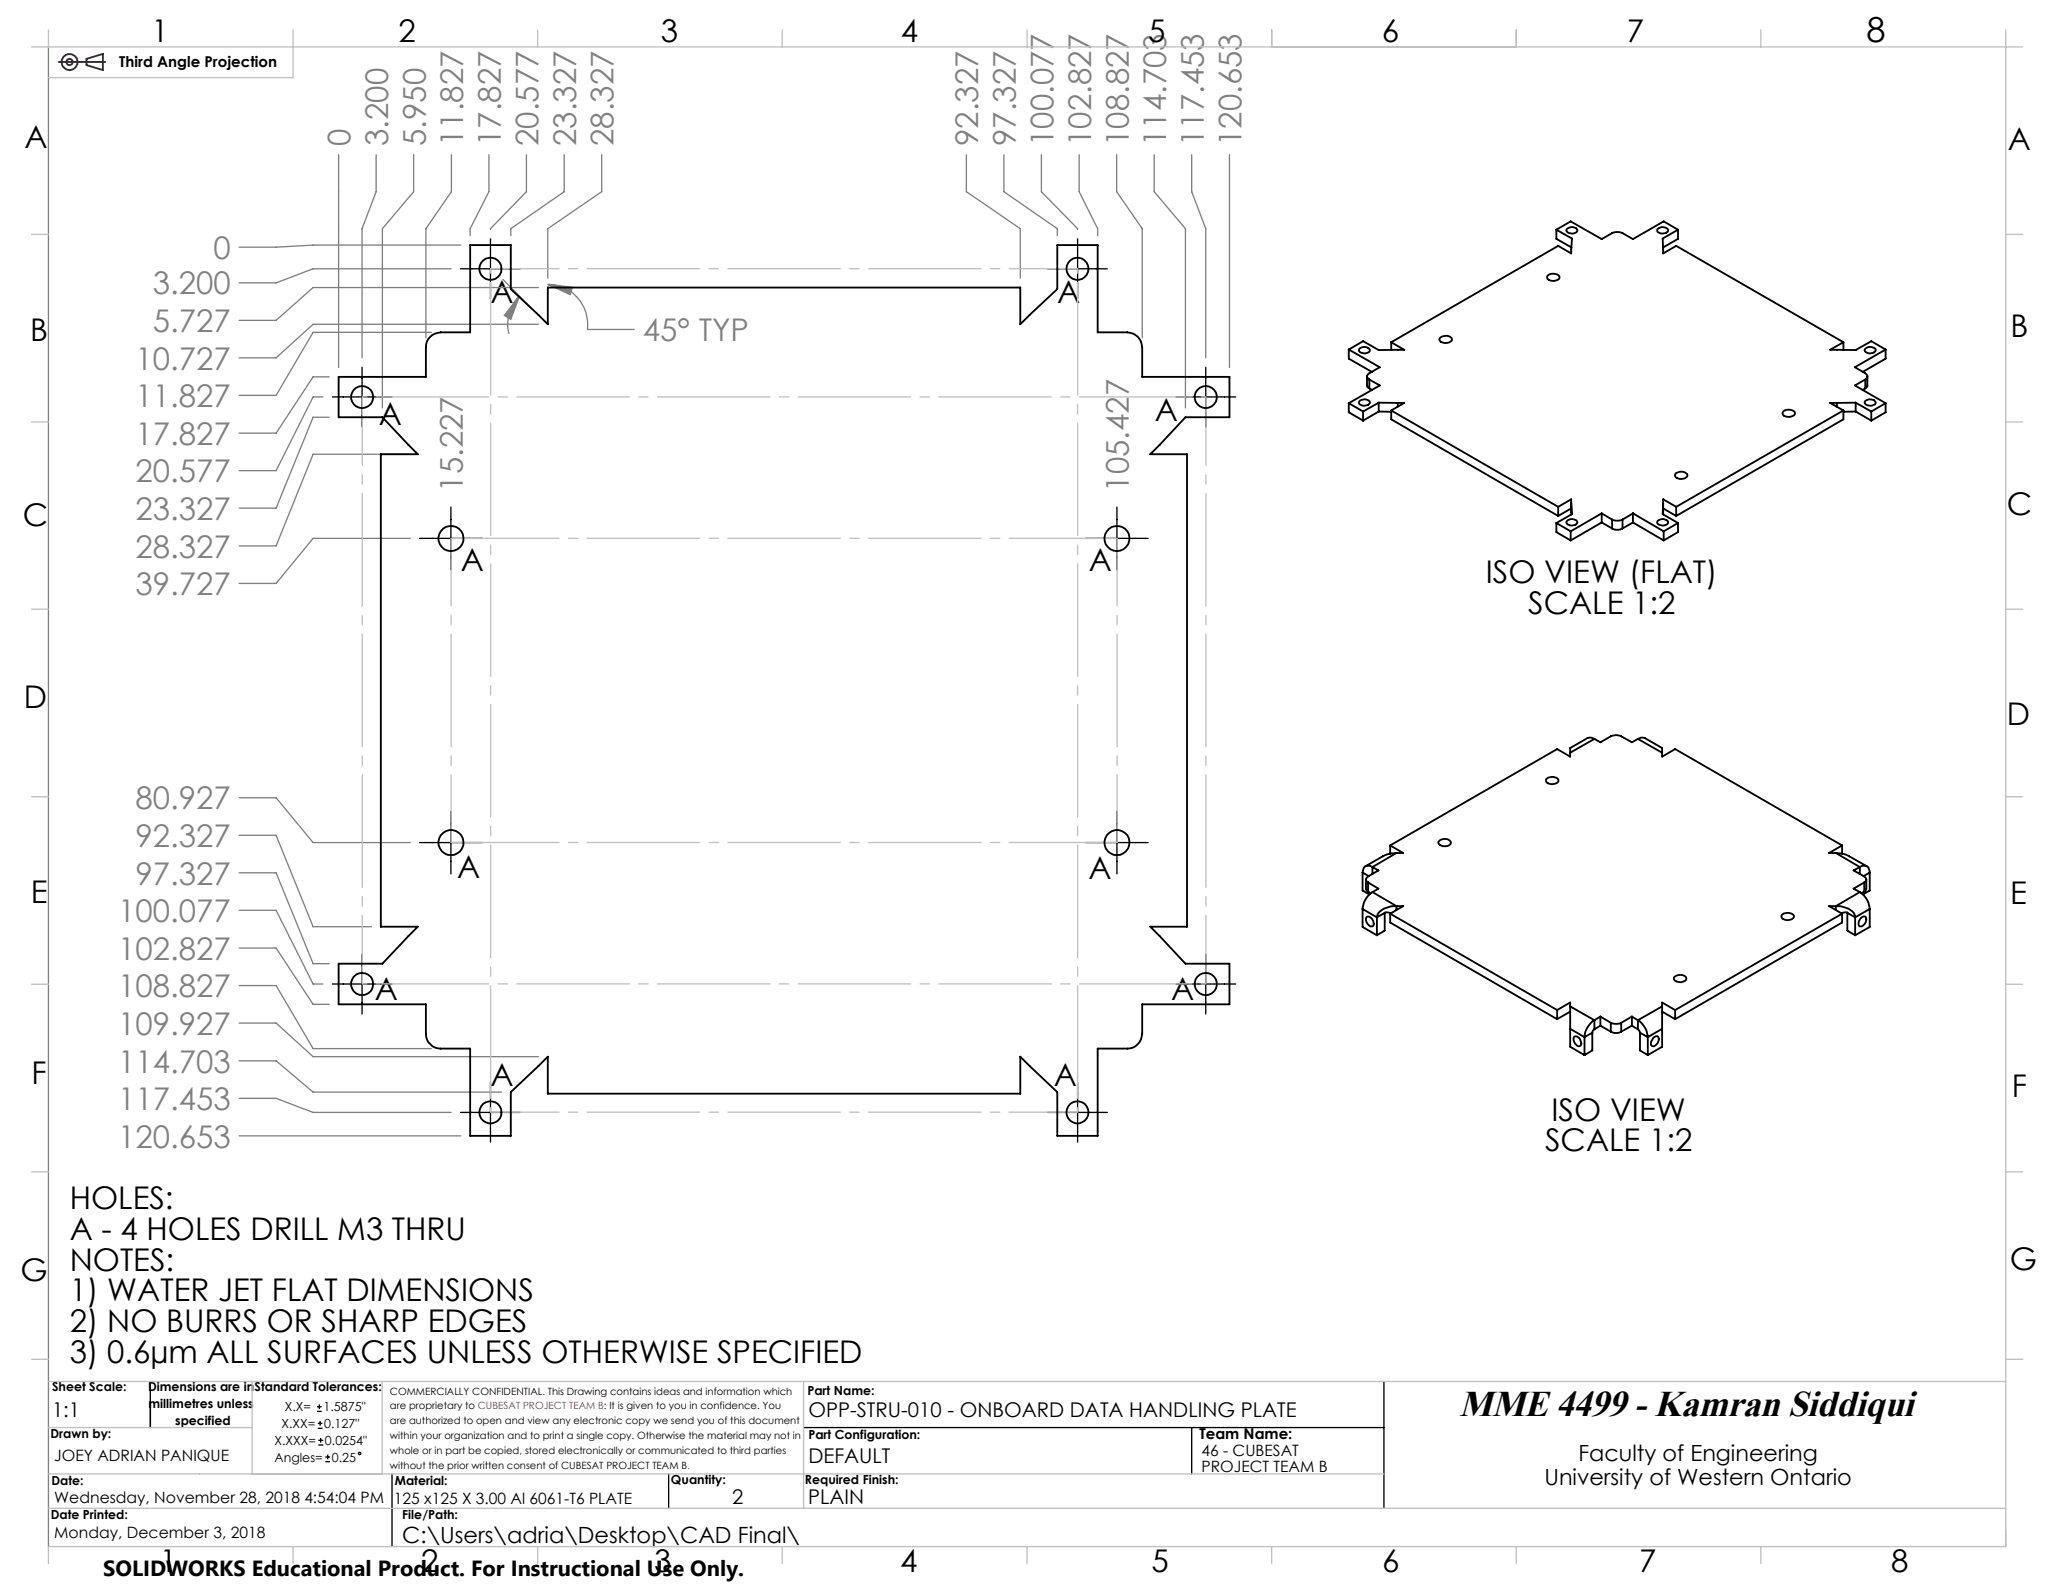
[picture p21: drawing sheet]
<svg xmlns="http://www.w3.org/2000/svg" width="279mm" height="216mm" viewBox="0 0 279 216" stroke-linecap="round" stroke-linejoin="round" font-family="sans-serif">
<defs><g id="words">
<text font-size="5" x="197.6" y="191.8">MME 4499 - Kamran Siddiqui</text>
<text font-size="4.7" x="252.8" y="5.7">8</text>
<g font-size="4.2">
<text x="20.5" y="5.7">1</text>
<text x="54" y="5.7">2</text>
<text x="89.5" y="5.7">3</text>
<text x="122" y="5.7">4</text>
<text x="155.5" y="5.7">5</text>
<text x="187.1" y="5.7">6</text>
<text x="220.3" y="5.7">7</text>
<text x="3.3" y="20.1">A</text>
<text x="271.9" y="20.4">A</text>
<text x="66.4" y="41.1">A</text>
<text x="143.2" y="41">A</text>
<text x="4.1" y="46.2">B</text>
<text x="272.3" y="45.7">B</text>
<text x="51.3" y="57.6">A</text>
<text x="156.4" y="57.1">A</text>
<text x="3.1" y="71.2">C</text>
<text x="271.8" y="69.8">C</text>
<text x="62.4" y="77.3">A</text>
<text x="147.5" y="77.3">A</text>
<text x="201.2" y="78.9">ISO VIEW (FLAT)</text>
<text x="207" y="83.1">SCALE 1:2</text>
<text x="3.2" y="95.9">D</text>
<text x="271.8" y="98.2">D</text>
<text x="61.9" y="118.9">A</text>
<text x="147.4" y="119.1">A</text>
<text x="4.2" y="122.3">E</text>
<text x="272.2" y="122.5">E</text>
<text x="50.8" y="135.4">A</text>
<text x="158.6" y="135.4">A</text>
<text x="4.3" y="146.8">F</text>
<text x="66.4" y="147.1">A</text>
<text x="142.7" y="147.1">A</text>
<text x="272.5" y="148.5">F</text>
<text x="209.3" y="156">SCALE 1:2</text>
<text x="210.1" y="151.8">ISO VIEW</text>
<text x="9.4" y="163.7">HOLES:</text>
<text x="9.4" y="167.9">A - 4 HOLES DRILL M3 THRU</text>
<text x="2.8" y="173.5">G</text>
<text x="9.4" y="172.1">NOTES:</text>
<text x="272.2" y="172">G</text>
<text x="9.4" y="176.3">1) WATER JET FLAT DIMENSIONS</text>
<text x="9.4" y="180.4">2) NO BURRS OR SHARP EDGES</text>
<text x="9.4" y="184.6">3) 0.6µm ALL SURFACES UNLESS OTHERWISE SPECIFIED</text>
<text x="21.6" y="212.9">1</text>
<text x="57.1" y="212.9">2</text>
<text x="88.6" y="212.9">3</text>
<text x="121.9" y="212.9">4</text>
<text x="155.9" y="212.9">5</text>
<text x="187.2" y="212.9">6</text>
<text x="222" y="212.9">7</text>
<text x="256.1" y="212.9">8</text>
</g>
<g font-size="4.2" fill="#808080">
<text x="47.5" y="19.8" transform="rotate(-90 47.5 19.8)">0</text>
<text x="52.6" y="19.8" transform="rotate(-90 52.6 19.8)">3.200</text>
<text x="57.7" y="19.8" transform="rotate(-90 57.7 19.8)">5.950</text>
<text x="62.7" y="19.8" transform="rotate(-90 62.7 19.8)">11.827</text>
<text x="67.8" y="19.8" transform="rotate(-90 67.8 19.8)">17.827</text>
<text x="72.9" y="19.8" transform="rotate(-90 72.9 19.8)">20.577</text>
<text x="78" y="19.8" transform="rotate(-90 78 19.8)">23.327</text>
<text x="83.1" y="19.8" transform="rotate(-90 83.1 19.8)">28.327</text>
<text x="132.5" y="19.8" transform="rotate(-90 132.5 19.8)">92.327</text>
<text x="137.6" y="19.8" transform="rotate(-90 137.6 19.8)">97.327</text>
<text x="142.7" y="19.8" transform="rotate(-90 142.7 19.8)">100.077</text>
<text x="147.8" y="19.8" transform="rotate(-90 147.8 19.8)">102.827</text>
<text x="152.9" y="19.8" transform="rotate(-90 152.9 19.8)">108.827</text>
<text x="158" y="19.8" transform="rotate(-90 158 19.8)">114.703</text>
<text x="163" y="19.8" transform="rotate(-90 163 19.8)">117.453</text>
<text x="168.1" y="19.8" transform="rotate(-90 168.1 19.8)">120.653</text>
<text x="28.9" y="35.1">0</text>
<text x="20.7" y="39.9">3.200</text>
<text x="20.7" y="45">5.727</text>
<text x="87.1" y="46.2">45° TYP</text>
<text x="18.3" y="50.1">10.727</text>
<text x="18.3" y="55.2">11.827</text>
<text x="18.3" y="60.2">17.827</text>
<text x="18.3" y="65.3">20.577</text>
<text x="18.3" y="70.4">23.327</text>
<text x="62.7" y="66.6" transform="rotate(-90 62.7 66.6)">15.227</text>
<text x="152.9" y="66.6" transform="rotate(-90 152.9 66.6)">105.427</text>
<text x="18.3" y="75.5">28.327</text>
<text x="18.3" y="80.6">39.727</text>
<text x="18.3" y="109.6">80.927</text>
<text x="18.3" y="114.7">92.327</text>
<text x="18.3" y="119.8">97.327</text>
<text x="16" y="124.9">100.077</text>
<text x="16" y="130">102.827</text>
<text x="16" y="135.1">108.827</text>
<text x="16" y="140.2">109.927</text>
<text x="16" y="145.3">114.703</text>
<text x="16" y="150.4">117.453</text>
<text x="16" y="155.5">120.653</text>
</g>
<g font-size="3">
<text x="213.8" y="197.8">Faculty of Engineering</text>
<text x="209.2" y="201.1">University of Western Ontario</text>
<text x="54.5" y="209">C:\Users\adria\Desktop\CAD Final\</text>
<text x="14" y="213.5">SOLIDWORKS Educational Product. For Instructional Use Only.</text>
</g>
<g font-size="2.8">
<text x="7" y="192">1:1</text>
<text x="109.5" y="192">OPP-STRU-010 - ONBOARD DATA HANDLING PLATE</text>
<text x="109.5" y="198.2">DEFAULT</text>
</g>
<g font-size="2.7">
<text x="99.1" y="203.8">2</text>
<text x="109.5" y="203.8">PLAIN</text>
</g>
<g font-size="2.1">
<text x="7.4" y="197.8">JOEY ADRIAN PANIQUE</text>
<text x="162.7" y="197.3">46 - CUBESAT</text>
<text x="7.4" y="203.5">Wednesday, November 28, 2018 4:54:04 PM</text>
<text x="53.4" y="203.8">125 x125 X 3.00 Al 6061-T6 PLATE</text>
<text x="162.7" y="199.4">PROJECT TEAM B</text>
<text x="7.4" y="208.4">Monday, December 3, 2018</text>
</g>
<g font-size="2">
<text x="16.2" y="9">Third Angle Projection</text>
<text x="162.5" y="194.9">Team Name:</text>
</g>
<g font-size="1.7">
<text x="7" y="188.5">Sheet Scale:</text>
<text x="20.1" y="188.5">Dimensions are in</text>
<text x="20.1" y="190.7">millimetres unless</text>
<text x="34.5" y="188.5">Standard Tolerances:</text>
<text x="38.6" y="191.2">X.X=</text>
<text x="43.8" y="191.2">1.5875&quot;</text>
<text x="109.3" y="188.9">Part Name:</text>
<text x="6.8" y="194.8">Drawn by:</text>
<text x="23.7" y="193">specified</text>
<text x="37.2" y="195.7">X.XXX=</text>
<text x="37.2" y="198">Angles=</text>
<text x="38.1" y="193.4">X.XX=</text>
<text x="43.9" y="193.4">0.127&quot;</text>
<text x="44" y="195.7">0.0254&quot;</text>
<text x="44.9" y="198">0.25</text>
<text x="109.5" y="194.9">Part Configuration:</text>
<text x="7" y="201.2">Date:</text>
<text x="53.5" y="201.1">Material:</text>
<text x="90.9" y="201">Quantity:</text>
<text x="109" y="201">Required Finish:</text>
<text x="6.9" y="205.7">Date Printed:</text>
<text x="54.5" y="205.7">File/Path:</text>
</g>
<g font-size="1.4">
<text x="52.8" y="188.9">COMMERCIALLY CONFIDENTIAL. This Drawing contains ideas and information which</text>
<text x="52.8" y="190.9">are proprietary to CUBESAT PROJECT TEAM B: It is given to you in confidence. You</text>
<text x="52.8" y="192.9">are authorized to open and view any electronic copy we send you of this document</text>
<text x="52.8" y="194.9">within your organization and to print a single copy. Otherwise the material may not in</text>
<text x="52.8" y="196.9">whole or in part be copied, stored electronically or communicated to third parties</text>
<text x="52.8" y="199">without the prior written consent of CUBESAT PROJECT TEAM B.</text>
</g>
</g></defs>
<g fill="none" stroke="#000" stroke-width=".18">
<path d="M62.4 36.4h8M66.4 32.3v8.1M141.9 36.4h8.1M145.9 32.3v8.1M45 53.8h8.1M49 49.7v8.1M159.3 53.8h8.1M163.3 49.7v8.1M56.8 72.9h8.5M61.1 68.7v8.5M147 72.9h8.5M151.3 68.7v8.5"/>
<path d="M56.8 114.1h8.5M61.1 109.9v8.5M147 114.1h8.5M151.3 109.9v8.5M45 133.3h8.1M49 129.3v8M159.3 133.3h8.1M163.3 129.3v8M62.4 150.7h8M66.4 146.6v8.1M141.9 150.7h8.1M145.9 146.6v8.1"/>
<path d="M20.4 187.1v6.3M42.9 191.2h.7M42.9 190.5h.7M43 193.5h.7M43 192.8h.7M43.1 195.7h.7M43.1 195.1h.7M43.3 190.2v.7M43.4 192.5v.6M43.4 194.8v.6M44.1 198h.6M44.1 197.3h.6"/>
<path d="M44.4 197v.7M53.1 199.6v9.9M90.6 199.6v4.7M108.8 193.4h78.6M161.4 193.4v6.2M187.4 187.1v17.2"/>
<circle cx="48.7" cy="196.9" r=".16"/>
</g>
<g fill="none" stroke="#400040" stroke-width=".25">
<path d="M7.9 8.4h6.4M11.7 8l2.2-.7v2.2l-2.2-.7z"/>
<circle cx="9.4" cy="8.4" r=".41"/>
<circle cx="9.4" cy="8.4" r="1.08"/>
</g>
<g fill="none" stroke="#808080" stroke-width=".18">
<path d="M6.6 6.4v203.1M45.9 21v28.8M50.9 21v5l-1.9 5v17.5M56 21v5l-4.2 5v24.2M61.1 36.4h-18.7l-5 1.9h-5M61.1 21v5l-3.4 5v14.8M62.4 33.2h-20l-5 .3h-5M66.2 21v5l-2.5 5v.9M68.1 37.9l3.9 3.9M71.3 21v5l-4.9 5v.1M72.9 38.9h-30.5l-5 4.5h-5M74.2 38.5l3.3 .4-.3 1z"/>
<path d="M74.2 38.5a5.4 5.4 0 0 1 5.4 6.1h6.3M76.4 21v5l-7.2 5v.9M81.5 21v5l-7.3 5v6.7M130.9 21v5l7.3 5v6.7M136 21v5l7.2 5v.9M141 21v5l4.9 5v.1M146.2 21v5l2.5 5v.9M151.2 21v5l3.5 5v14.8M156.3 21v5l4.2 5v24.2M161.4 21v5l1.9 5v17.5M166.5 21v28.8M43.7 53.8h-1.3l-5 9.9h-5"/>
<path d="M44.6 51h-2.2l-5 7.7h-5M44.6 56.5h-2.2l-5 12.3h-5M58.4 45h-16l-5 8.6h-5M70.3 40.1l-1.1 3.2-.9-.6zM70.3 40.1a5.4 5.4 0 0 0-1.4 5.1M72.9 43.9h-30.5l-5 4.6h-5M55.3 61.5h-12.9l-5 12.4h-5M55.6 72.9h-13.2l-5 6.1h-5M32.4 108.1h5l5 6h13.2M32.4 113.1h5l5 12.4h7.9M32.4 118.2h5l5 12.3h2.2M32.4 123.3h5l5 10h1.3"/>
<path d="M32.4 128.4h5l5 7.6h2.2M32.4 133.5h5l5 8.5h16M32.4 138.6h5l5 4.5h30.5M32.4 143.7h5l5 4.2h25.5M32.4 148.8h5l5 1.9h18.7M32.4 153.8h30"/>
</g>
<path d="M20.4 193.4v-3.6" fill="none" stroke="#000" stroke-width=".18" stroke-dasharray="15.2 1.3 1.3 1.3"/>
<path d="M145.9 36.4h-79.5M163.3 53.8v79.5M49.1 133.3v-79.5M66.4 150.6h79.5" fill="none" stroke="#c0c0c0" stroke-width=".18" stroke-dasharray="15.2 1.3 1.3 1.3" stroke-dashoffset="6"/>
<path d="M66.4 36.4v114.2M49.1 53.8h114.2M163.3 133.3h-114.2M145.9 150.6v-114.2" fill="none" stroke="#c0c0c0" stroke-width=".18" stroke-dasharray="15.2 1.3 1.3 1.3" stroke-dashoffset="-1.9"/>
<path d="M61.1 72.9h90.2M151.3 114.1h-90.2" fill="none" stroke="#c0c0c0" stroke-width=".18" stroke-dasharray="15.2 1.3 1.3 1.3" stroke-dashoffset=".6"/>
<path d="M151.3 72.9v41.2M61.1 114.1v-41.2" fill="none" stroke="#c0c0c0" stroke-width=".18" stroke-dasharray="15.2 1.3 1.3 1.3" stroke-dashoffset="6.1"/>
<g fill="none" stroke="#c0c0c0" stroke-width=".18">
<path d="M4.3 6.3h269.6M6.6 4.1v2.2M39.7 4.1v6.4h-33.1M72.8 4.1v2.2M105.9 4.1v2.2M139.1 4.1v2.2M172.2 4.1v2.2M205.4 4.1v2.2M238.5 4.1v2.2M271.6 4.1v205.4h-265v2.3M4.3 31.7h2.3M271.6 31.7h2.3"/>
<path d="M4.3 57.1h2.3M271.6 57.1h2.3M4.3 82.5h2.3M271.6 82.5h2.3M4.3 107.9h2.3M271.6 107.9h2.3M4.3 133.3h2.3M271.6 133.3h2.3M4.3 158.7h2.3M271.6 158.7h2.3M4.3 184.1h2.3M6.6 187.1h265"/>
<path d="M6.6 199.6h180.8M6.6 193.4h27.5M34.1 187.1v12.5M51.8 187.1v12.5M108.8 187.1v17.2M271.6 184.1h2.3M6.6 204.3h265M39.7 209.5v2.3M72.8 209.5v2.3M105.9 209.5v2.3M139.1 209.5v2.3M172.2 209.5v2.3"/>
<path d="M205.4 209.5v2.3M238.5 209.5v2.3"/>
</g>
<path d="M74.2 38.5l3.3 .4-.3 1zM70.3 40.1l-1.1 3.2-.9-.6z" fill="#808080"/>
<g fill="none" stroke="#000" stroke-width=".25">
<path d="M63.7 33.2h5.5v6l5 4.7v-5h64v5l5-4.7v-6h5.5v11.8h4a2.05 2.05 0 0 1 2 2v4h11.8v5.5h-6l-4.7 5h5v64h-5l4.7 5h6v5.5h-11.8v4a2.05 2.05 0 0 1-2 2h-4v11.8h-5.5v-5.9l-5-4.8v5h-64v-5l-5 4.8v5.9h-5.5v-11.8h-4a2.05 2.05 0 0 1-2-2v-4h-11.8v-5.5h5.9l4.8-5h-5v-64h5l-4.8-5h-5.9v-5.5h11.8v-4a2.05 2.05 0 0 1 2-2h4zM209.7 37.3a1.12 1.12 0 0 1 1.5 .2 .75 .75 0 0 1-1.1 .5 .47 .47 0 0 1-.5-.2 .47 .47 0 0 1 .1-.5zM210.8 31.1l1.9-1.1 4.2 2.4 1.4-.8a1.83 1.83 0 0 1 1.4 0l1.5 .8 4.1-2.4 2 1.1M210.8 31.1l2.1 1.2-.1 2-1.8-1-22.6 13.1M210.8 31.1v1.2l2 1.2M212.2 31a.88 .88 0 0 1 1.4 .2 .87 .87 0 0 1-1.5 0zM224.5 31a.92 .92 0 0 1 1.4 .2 .88 .88 0 0 1-1.3 .3 .31 .31 0 0 1-.1-.5zM227.3 31.1l-2.1 1.2v2l1.8-1 22.7 13.1M227.3 31.1v1.2l-2.1 1.2M182.7 47.3l4.2 2.4-1.4 .9a.44 .44 0 0 0-.4 .4 .44 .44 0 0 0 .4 .4M182.7 54.6l1.9 1.1M182.7 47.3v1.3l3.1 1.8"/>
<path d="M182.7 54.6v1.2l1.9 1.2M184.1 47.3a.88 .88 0 0 1 1.4 .1 .84 .84 0 0 1-1.5 0zM184.1 54.3a.92 .92 0 0 1 1.4 .2 .86 .86 0 0 1-1.5 0zM184.6 55.7v1.3M185.1 51v1.2l.1 .2 .3 .2M185.5 51.4l1.4 .8-4.2 2.4M185.5 51.4v1.2M185.5 52.6l.3 .2M186.7 54.5l2.6 .1M186.7 54.5l-2.1 1.2M186.7 54.5v1.2M186.7 55.7l-2.1 1.3"/>
<path d="M186.7 55.7l1.7 .1M188.4 46.4l1.8 1h-3.5l-2.1-1.2-1.9 1.1M188.4 55.6l22.6 13.1M188.4 46.4v1M188.4 55.6v1.2l22.6 13.1M189.3 54.6h.9l-1.8 1M189.3 54.6v.5M195 45.8a1.04 1.04 0 0 1 1.6 .1 .93 .93 0 0 1-1.4 .4 .38 .38 0 0 1-.2-.5zM241.5 55.7a1.12 1.12 0 0 1 1.6 .2 .75 .75 0 0 1-1.1 .5 .47 .47 0 0 1-.5-.1 .47 .47 0 0 1 0-.6zM248.8 54.6h-.9l1.8 1M248.8 54.6v.5M249.7 55.6l-22.7 13.1"/>
<path d="M249.7 46.4l-1.8 1h3.4l2.1-1.2 2 1.1M249.7 46.4v1M249.7 55.6v1.2l-22.7 13.1M251.3 54.5l2.1 1.2M251.3 54.5l-2.5 .1M251.3 54.5v1.2M251.3 55.7l2.1 1.3M251.3 55.7l-1.6 .1M252.6 54.4a.93 .93 0 0 1 1.4 .1 .87 .87 0 0 1-1.5 0zM252.6 47.2a.92 .92 0 0 1 1.4 .2 .89 .89 0 0 1-1.5 0zM252.6 51.4l-1.4 .8 4.2 2.4M252.6 51.4v1.2"/>
<path d="M252.6 52.6l-.3 .2M252.9 51v1.3l-.3 .3M253.4 55.7v1.3M255.4 47.3l-4.2 2.4 1.4 .9a.46 .46 0 0 1 .3 .4 .46 .46 0 0 1-.3 .4M255.4 54.6l-2 1.1M255.4 47.3v1.3l-3.1 1.8M255.4 54.6v1.2l-2 1.2M210.8 70.8l1.9 1.2M210.8 70.8v1.3l1.9 1.1M211 68.7l1.8-1.1v2.1M211 68.7v1.2M212.2 70.6a.92 .92 0 0 1 1.4 .1 .89 .89 0 0 1-1.5 .1z"/>
<path d="M212.7 72v1.2M212.8 68.2l.1 1.4-2.1 1.2M212.8 68.9l-1.8 1M216.9 69.5l1.4 .9M216.9 69.5l-4.2 2.5M216.9 69.5v1.3M216.9 70.8l-4.2 2.4M216.9 70.8l1.4 .8M218.3 70.4a1.83 1.83 0 0 0 1.4 0M218.3 71.6a1.5 1.5 0 0 0 1.4 0M218.3 70.4v1.2M219.7 70.4v1.2"/>
<path d="M221.2 69.5l4.1 2.5M221.2 69.5l-1.5 .9M221.2 69.5v1.3M221.2 70.8l4.1 2.4M221.2 70.8l-1.5 .8M224.6 70.5a.88 .88 0 0 1 1.3 .3 .84 .84 0 0 1-1.5-.1zM225.2 68.2v1.4l2.1 1.2M225.2 68.9l1.8 1M225.3 72v1.2M227 64.1a1.09 1.09 0 0 1 1.5 .2 .93 .93 0 0 1-1.4 .4l-.2-.1a.35 .35 0 0 1 .1-.5zM227 68.7l-1.8-1.1v2.1M227 68.7v1.2"/>
<path d="M227.3 70.8l-2 1.2M227.3 70.8v1.3l-2 1.1M184.5 118.2v2.4l1 .5M184.5 118.2l.9 .5M185 119.1v1.3l.3 .4M185.3 119.5l1.4 .9-.8 .4M185.3 119.5v1.3M185.9 117.4l.8 .5-1.4 .8a.43 .43 0 0 0-.3 .4 .43 .43 0 0 0 .3 .4M185.9 117.4a.81 .81 0 0 0-1-.1 .81 .81 0 0 0-.4 .9M185.9 117.4v1M188.3 114.5l1.7 1h-.9M188.3 114.5v1.1"/>
<path d="M189.1 115.5l-1.4 .3-2.8 1.5M189.1 115.5l-3.2 1.9M194.8 114a1 1 0 0 1 1.7 .2 1.01 1.01 0 0 1-1.7 0zM209.4 105.5a1.13 1.13 0 0 1 1.7 .2 .81 .81 0 0 1-1.1 .5h-.2a.44 .44 0 0 1-.4-.7zM212.7 102v.5l-1.8-1-22.6 13M215.9 100.1l.8 .4 1.5-.8a1.5 1.5 0 0 1 1.4 0l1.4 .8 .8-.4M215.9 100.1l-.4-.2-.5 .1-2.3 1.3v.7M215.9 100.1l-3.2 1.9M221.8 100.1l.5-.2 .5 .1 2.3 1.3v.7M221.8 100.1l3.3 1.9M225.1 102v.5l1.8-1 22.6 13M248.6 115.5l1.4 .3 2.8 1.5"/>
<path d="M248.6 115.5l3.3 1.9M249.5 114.5l-1.8 1h.9M249.5 114.5v1.1M251.9 117.4l-.9 .5 1.5 .8a.43 .43 0 0 1 .3 .4 .43 .43 0 0 1-.3 .4M251.9 117.4a.81 .81 0 0 1 .9-.1 .81 .81 0 0 1 .4 .9M251.9 117.4v1M252.5 119.5l-1.5 .9 .9 .4M252.5 119.5v1.3M252.8 119.1v1.3l-.3 .4M253.2 118.2v2.4l-.9 .5M253.2 118.2l-.8 .5M184.5 123.1l2 1.1"/>
<path d="M184.5 123.1v2.5l2 1.1M185.1 124.2a.85 .85 0 0 1 .8 .4 .85 .85 0 0 1 0 .9 .92 .92 0 0 1-.8-1.3zM185.3 120.8l.4 .2M185.6 120.9v.1M185.9 120.8a3 3 0 0 0-1.4 2.3M185.9 120.8l3.2 1.9M186.5 124.2v2.5M187.5 123.6h.4l.4 .1M187.5 123.6l-1 .6M187.5 123.6v2.4l-1 .7M188.3 123.8l22.6 13M188.3 123.8v1.2l22.6 13"/>
<path d="M189.1 122.7a3.1 3.1 0 0 0-2.5 1.1l-.1 .4M189.1 122.7h.9l-1.7 1.1M189.1 122.7v.5M210.9 136.8v1.2M212.7 136.3v3M212.7 136.3l3.2 1.9M212.7 136.3v-.5l-1.8 1M212.7 139.3v2.5l1.9 1.1M212.7 139.3l1.9 1.2M212.7 137l-1.8 1M215.7 139.9l-1.1 .6M215.7 139.9v2.4l-1.1 .6"/>
<path d="M215.9 138.2a3 3 0 0 0-1.3 2.3M215.9 139.4l-.2 .2v.3M215.9 138.2v1.2M216.7 137.7l1.5 .8M216.7 137.7l-.8 .5M216.7 137.7v1.2M216.7 138.9l1.5 .8M216.7 138.9l-.8 .5M218.2 138.5a1.83 1.83 0 0 0 1.4 0M218.2 139.7a1.5 1.5 0 0 0 1.4 0M218.2 138.5v1.2M219.6 138.5v1.2"/>
<path d="M221 137.7l.8 .5M221 137.7l-1.4 .8M221 137.7v1.2M221 138.9l-1.4 .8M221 138.9l.8 .5M221.8 138.2a3 3 0 0 1 1.4 2.3M221.8 139.4l.3 .5M221.8 138.2v1.2M222.1 139.9l1.1 .6M222.1 139.9v2.4l1.1 .6M225.1 136.3v3M225.1 136.3v-.5l1.8 1"/>
<path d="M225.1 139.3v2.5l-1.9 1.1M225.1 136.3l-3.3 1.9M225.1 139.3l-1.9 1.2M225.1 137l1.8 1M226.8 132.3a1.09 1.09 0 0 1 1.6 .2 .81 .81 0 0 1-1.1 .5h-.2a.42 .42 0 0 1-.3-.7zM226.9 136.8v1.2M241.3 123.9a1.18 1.18 0 0 1 1.7 .1 .79 .79 0 0 1-1.1 .6h-.2a.44 .44 0 0 1-.4-.7zM248.6 122.7a2.93 2.93 0 0 1 2.5 1.1l.1 .4M248.6 122.7h-.9l1.8 1.1M248.6 122.7v.5M249.5 123.8l-22.6 13M249.5 123.8v1.2l-22.6 13"/>
<path d="M250.2 123.6h-.4l-.4 .1M250.2 123.6l1 .6M250.2 123.6v2.4l1 .7M251.2 124.2v2.5M251.9 120.8a3 3 0 0 1 1.3 2.3M251.9 120.8l-3.3 1.9M252.1 124.3a.38 .38 0 0 1 .5-.2 .38 .38 0 0 1 .1 .6 .8 .8 0 0 1-.9 .7l-.1-.2v-.4zM252.1 120.9v.1M252.5 120.8l-.4 .2M253.2 123.1l-2 1.1M253.2 123.1v2.5l-2 1.1M213.2 140.4a.83 .83 0 0 1 .8 .4 .83 .83 0 0 1 0 .9 .72 .72 0 0 1-.9-.7v-.3z"/>
<path d="M214.6 140.5v2.4M223.2 140.5v2.4M223.9 140.5a.39 .39 0 0 1 .6-.1 .39 .39 0 0 1 .1 .5 .84 .84 0 0 1-.9 .8l-.1-.4z"/>
<circle cx="66.4" cy="36.4" r="1.5"/>
<circle cx="145.9" cy="36.4" r="1.5"/>
<circle cx="49" cy="53.8" r="1.5"/>
<circle cx="163.3" cy="53.8" r="1.5"/>
<circle cx="61.1" cy="72.9" r="1.71"/>
<circle cx="151.3" cy="72.9" r="1.71"/>
<circle cx="61.1" cy="114.1" r="1.7"/>
<circle cx="151.3" cy="114.1" r="1.7"/>
<circle cx="49" cy="133.3" r="1.5"/>
<circle cx="163.3" cy="133.3" r="1.5"/>
<circle cx="66.4" cy="150.7" r="1.5"/>
<circle cx="145.9" cy="150.7" r="1.5"/>
</g>
<use href="#words"/>
</svg>
